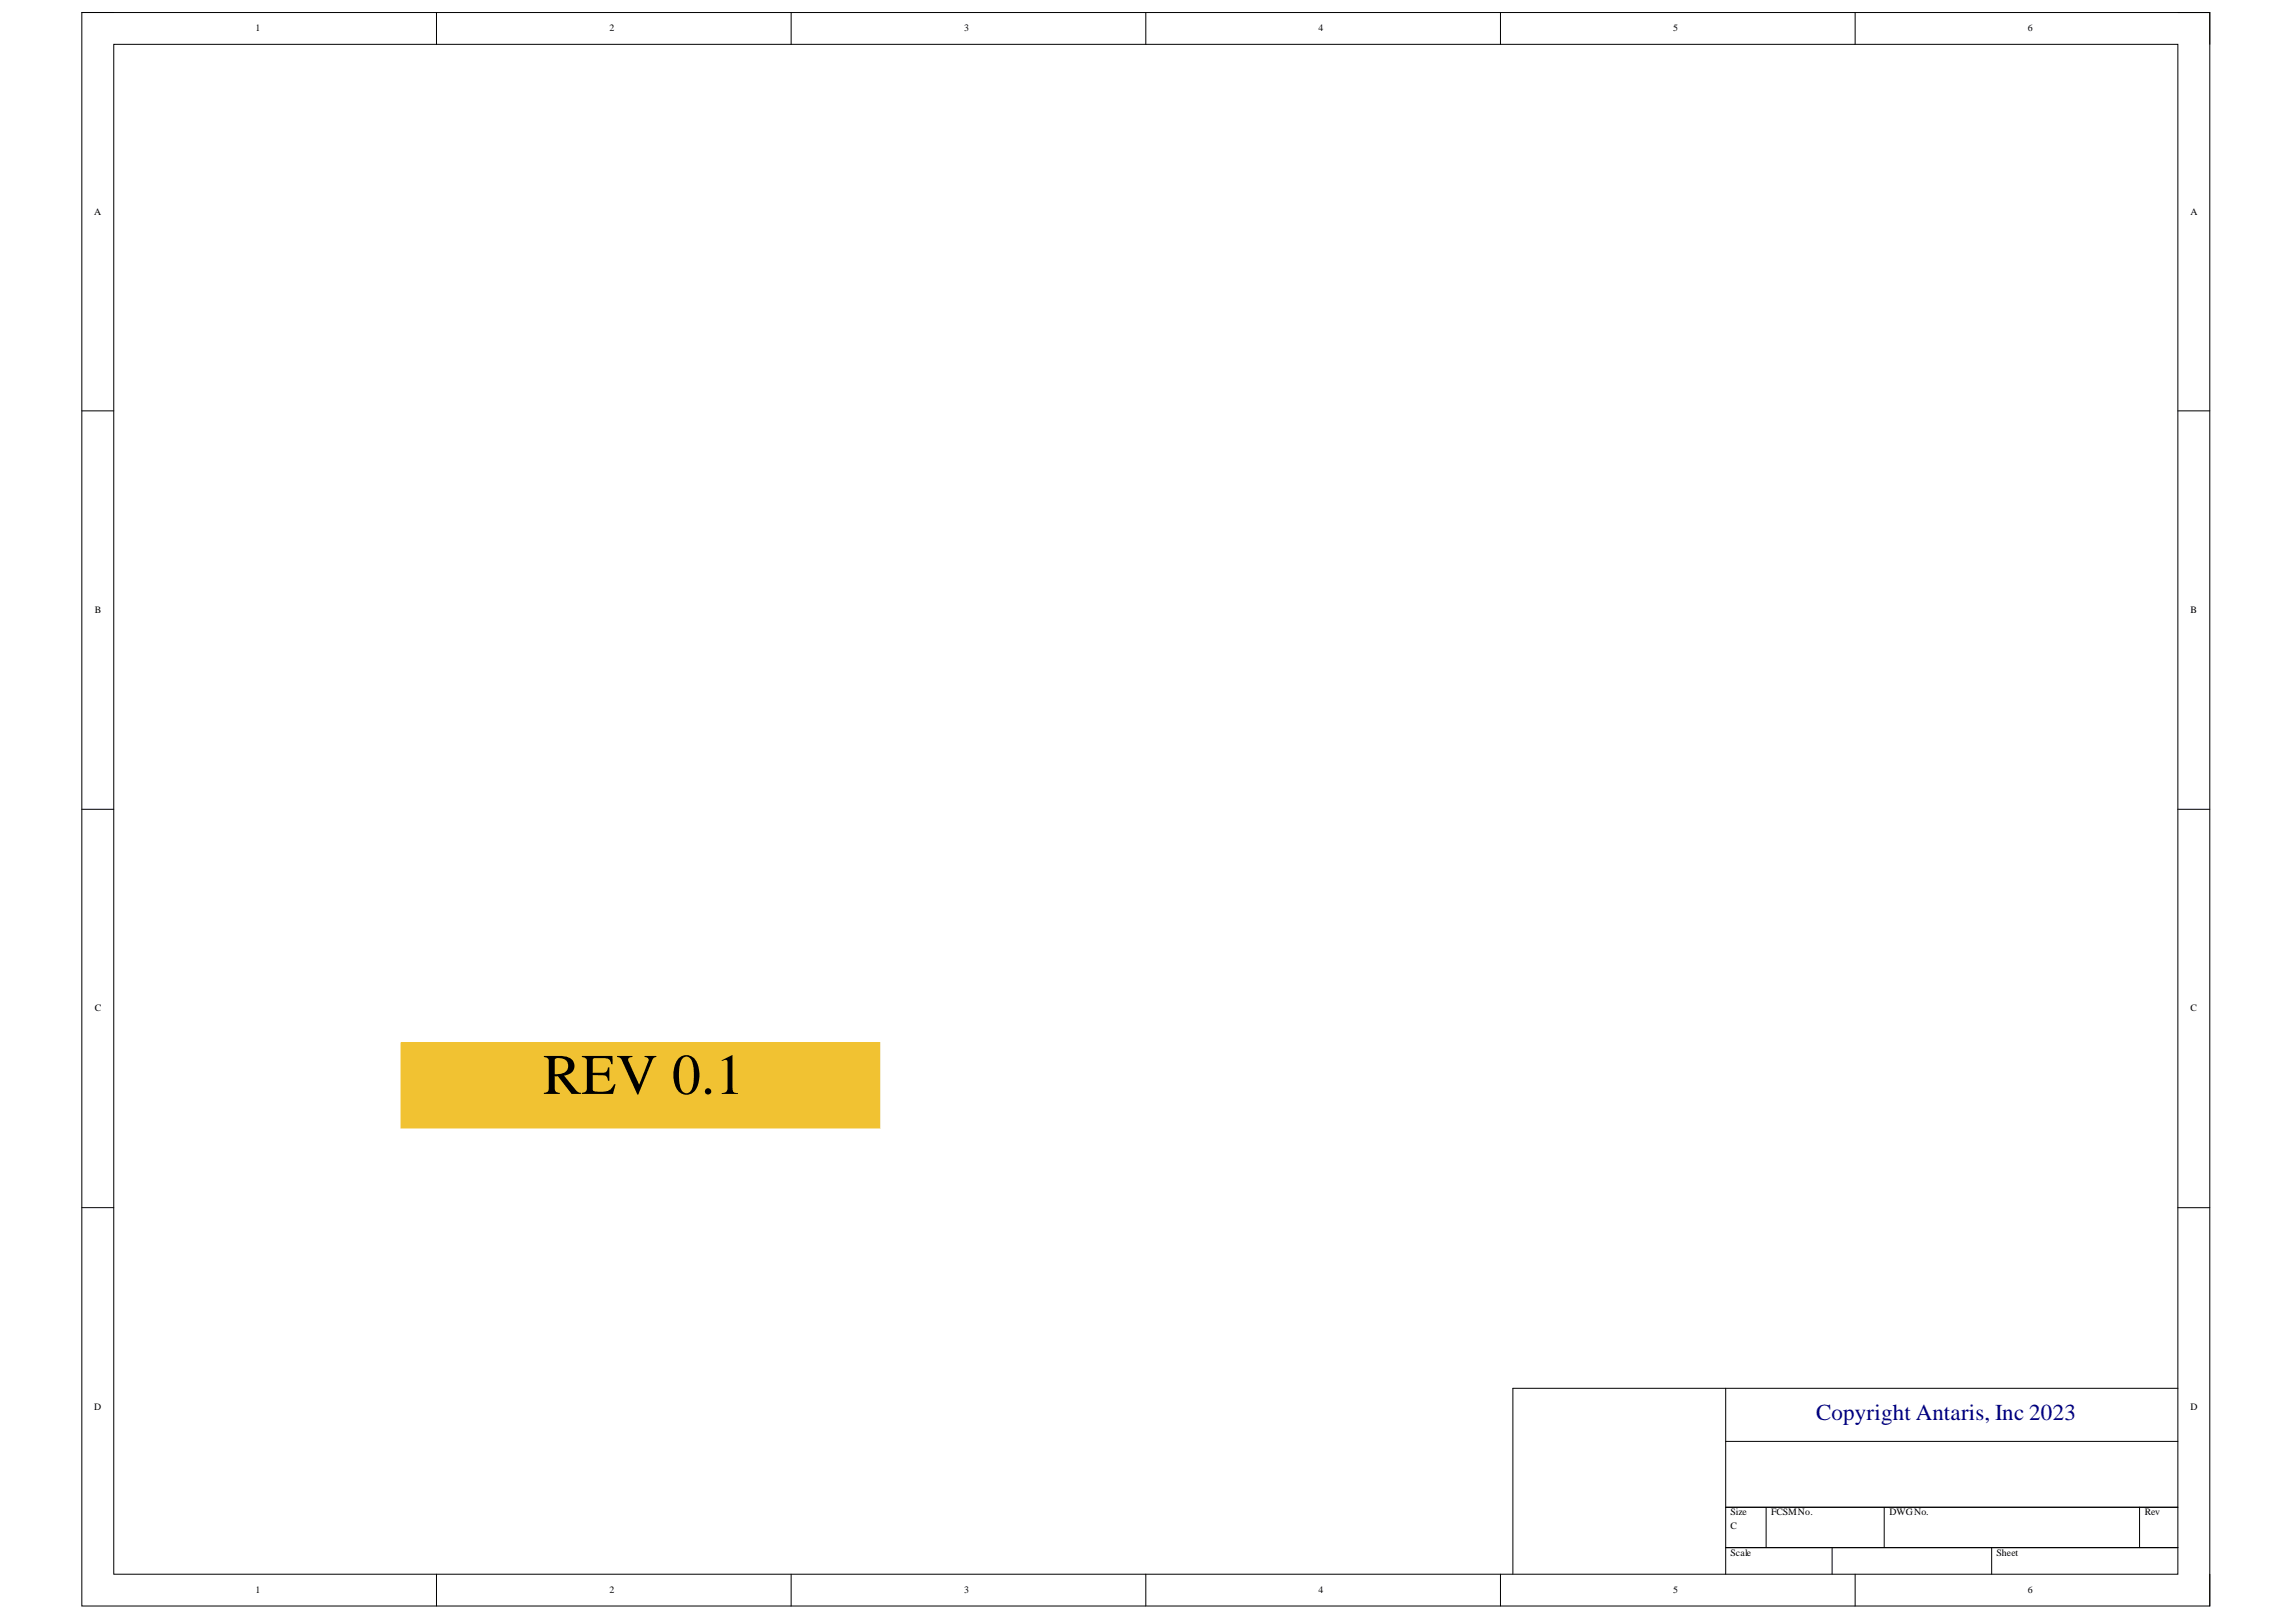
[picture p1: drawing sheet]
<svg xmlns="http://www.w3.org/2000/svg" width="297mm" height="210mm" viewBox="0 0 297 210" stroke-linecap="round" stroke-linejoin="round" font-family="sans-serif">
<defs><g id="words">
<text font-size="7.4" x="70.2" y="141.6">REV 0.1</text>
<text font-size="3" fill="#000080" x="235" y="183.8">Copyright Antaris, Inc 2023</text>
<g font-size="1.3">
<text x="33" y="4">1</text>
<text x="78.9" y="4">2</text>
<text x="124.8" y="4">3</text>
<text x="170.6" y="4">4</text>
<text x="216.5" y="4">5</text>
<text x="262.3" y="4">6</text>
<text x="12.2" y="27.8">A</text>
<text x="283.4" y="27.8">A</text>
<text x="12.3" y="79.4">B</text>
<text x="283.4" y="79.4">B</text>
<text x="12.3" y="130.8">C</text>
<text x="283.4" y="130.8">C</text>
<text x="12.2" y="182.4">D</text>
<text x="283.4" y="182.4">D</text>
<text x="223.9" y="196.1">Size</text>
<text x="223.9" y="197.9">C</text>
<text x="229.1" y="196.1">FCSMNo.</text>
<text x="244.4" y="196.1">DWGNo.</text>
<text x="277.5" y="196.1">Rev</text>
<text x="223.9" y="201.3">Scale</text>
<text x="258.3" y="201.3">Sheet</text>
<text x="33" y="206.1">1</text>
<text x="78.9" y="206.1">2</text>
<text x="124.8" y="206.1">3</text>
<text x="170.6" y="206.1">4</text>
<text x="216.5" y="206.1">5</text>
<text x="262.3" y="206.1">6</text>
</g>
</g></defs>
<path d="M10.6 1.6h275.3v206.2h-275.3z" fill="none" stroke="#000" stroke-width=".13"/>
<path d="M14.7 5.7h267.1v198h-267.1z" fill-rule="evenodd" fill="#fff"/>
<g fill="none" stroke="#000" stroke-width=".13">
<path d="M10.6 1.6h4.1M14.7 5.7h267.1v198h-267.1zM56.5 1.6v4.1M102.4 1.6v4.1M148.2 1.6v4.1M194.1 1.6v4.1M240 1.6v4.1M281.8 1.6h4.1v4.1M10.6 53.2h4.1M281.8 53.2h4.1M10.6 104.7h4.1M281.8 104.7h4.1"/>
<path d="M10.6 156.3h4.1M281.8 156.3h4.1M223.3 179.7v24M281.8 179.7h-86.1v24M223.3 186.5h58.5M223.3 195.1h58.5M228.5 195.1v5.2M243.8 195.1v5.2M276.8 195.1v5.2M56.5 203.7v4.1M102.4 203.7v4.1M148.2 203.7v4.1"/>
<path d="M194.1 203.7v4.1M223.3 200.3h58.5M237 200.3v3.4M240 203.7v4.1M257.7 200.3v3.4M285.9 203.7v4.1"/>
</g>
<path d="M51.9 135h61.9v11h-61.9z" fill-rule="evenodd" fill="#f1c232"/>
<path d="M51.9 135h61.9v11h-61.9z" fill="none" stroke="#f1c232" stroke-width=".13"/>
<use href="#words"/>
</svg>
